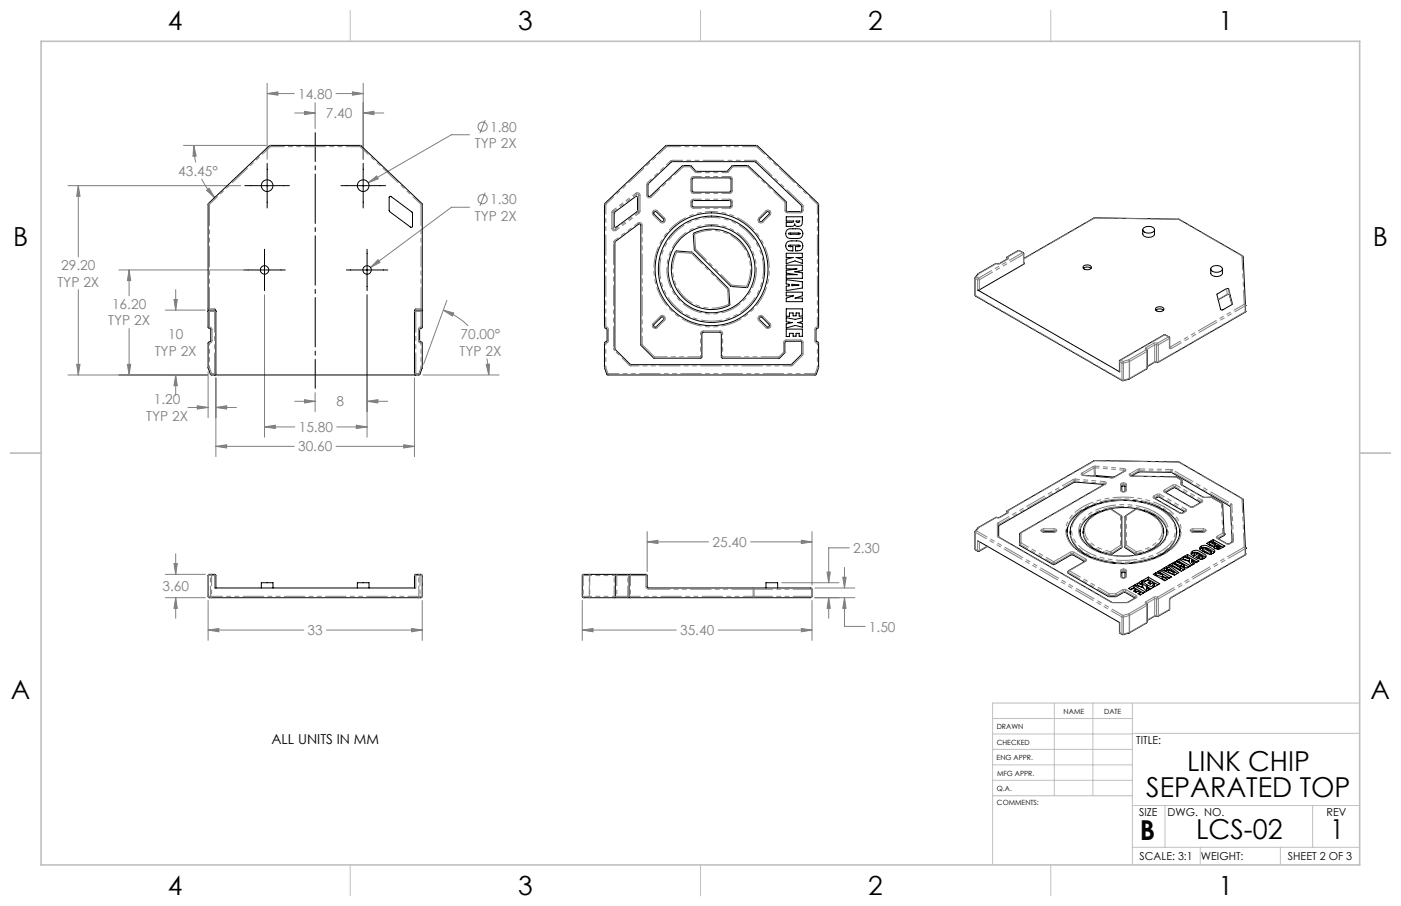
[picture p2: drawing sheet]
<svg xmlns="http://www.w3.org/2000/svg" width="432mm" height="279mm" viewBox="0 0 432 279" stroke-linecap="round" stroke-linejoin="round" font-family="sans-serif">
<defs><g id="words">
<g font-size="8.5">
<text x="365.9" y="237.7">LINK CHIP</text>
<text x="353.3" y="245.8">SEPARATED TOP</text>
<text x="351.3" y="259">B</text>
<text x="368.7" y="258.9">LCS-02</text>
<text x="410" y="258.9">1</text>
</g>
<g font-size="8.1">
<text x="51.7" y="9.3">4</text>
<text x="159.7" y="9.3">3</text>
<text x="267.6" y="9.3">2</text>
<text x="375.6" y="9.3">1</text>
<text x="4" y="76">B</text>
<text x="423.1" y="76">B</text>
<text x="3.3" y="215.7">A</text>
<text x="422.4" y="215.7">A</text>
<text x="51.7" y="276">4</text>
<text x="159.7" y="276">3</text>
<text x="267.6" y="276">2</text>
<text x="375.6" y="276">1</text>
</g>
<g font-size="4.2" fill="#808080">
<text x="91.9" y="30.4">14.80</text>
<text x="100.4" y="36.4">7.40</text>
<text x="151.1" y="40.6">1.80</text>
<text x="146.3" y="45.7">TYP 2X</text>
<text x="55" y="54.2">43.45°</text>
<text x="151.1" y="63">1.30</text>
<text x="146.3" y="68.1">TYP 2X</text>
<text x="18.9" y="83.3">29.20</text>
<text x="17.7" y="88.4">TYP 2X</text>
<text x="34.5" y="95.3">16.20</text>
<text x="33.4" y="100.4">TYP 2X</text>
<text x="51.8" y="104.6">10</text>
<text x="142" y="104.6">70.00°</text>
<text x="47.7" y="109.6">TYP 2X</text>
<text x="141.6" y="109.6">TYP 2X</text>
<text x="47.4" y="124.7">1.20</text>
<text x="103.7" y="125.3">8</text>
<text x="45" y="129.8">TYP 2X</text>
<text x="92.1" y="133.2">15.80</text>
<text x="91.9" y="139.2">30.60</text>
<text x="219.6" y="168.7">25.40</text>
<text x="262.9" y="170.5">2.30</text>
<text x="50" y="182.3">3.60</text>
<text x="94.8" y="195.9">33</text>
<text x="209.6" y="195.9">35.40</text>
<text x="267.8" y="194.8">1.50</text>
</g>
<text font-size="4.2" x="83.7" y="229.4">ALL UNITS IN MM</text>
<g font-size="3.4">
<text x="350.2" y="229.5">TITLE:</text>
<text x="351.1" y="251.6">SIZE</text>
<text x="359.9" y="251.6">DWG. NO.</text>
<text x="408.9" y="251.7">REV</text>
<text x="351.2" y="265.2">SCALE: 3:1</text>
<text x="370.1" y="265.3">WEIGHT:</text>
<text x="396.9" y="265.2">SHEET 2 OF 3</text>
</g>
<g font-size="2.2">
<text x="327.8" y="220.1">NAME</text>
<text x="340.3" y="220.2">DATE</text>
<text x="307.2" y="224.9">DRAWN</text>
<text x="307.3" y="229.8">CHECKED</text>
<text x="307.2" y="234.5">ENG APPR.</text>
<text x="307.3" y="239.2">MFG APPR.</text>
<text x="307.3" y="243.9">Q.A.</text>
<text x="307.3" y="248.1">COMMENTS:</text>
</g>
</g></defs>
<g fill="none" stroke="#808080" stroke-width=".31">
<path d="M82.3 28.9l3.4-.6v1.1zM82.3 25.7v23.4M82.3 28.9h8.4M90.8 34.9h6.3M93.8 34.3l3.3 .6-3.3 .4zM97.1 31.7v8M103.6 28.9h8.3M108.6 28.3l3.3 .6-3.3 .5zM111.9 34.9l3.4-.6v1zM111.9 25.7v23.4M111.9 34.9h6.4M149.5 37l-1.6 4.1"/>
<path d="M21 57.3h53.2M24.1 57.3l.6 3.2h-1.1zM24.1 57.3v21.9M56.6 44.8h25.4M59.7 44.8l.8 3.3-1 .1zM59.7 44.8l.6 5.3M62.1 55.1l1.4 2.5 2.6 3.4M63.7 58.7l.8-.6 1.6 2.9zM113.5 56.3l2.6-2 .5 .8zM144.7 41.6h-5.6l-25.6 14.7M149.5 59.4l-1.6 4.1M144.7 63.9h-5.6l-24.9 18.6"/>
<path d="M24.1 89.3v26.3M36.6 83.3h43.7M39.8 83.3l.5 3.2h-1zM39.8 83.3v7.9M51 95.6h12.3M53.6 92.4h1l-.4 3.2zM54.2 89.3v6.3M81.5 90.9v43.9M113.1 90.9v43.9M116.5 80.1l.6 .8-2.9 1.6zM136.6 95.6l3.2 .9-.4 1zM136.6 95.6l4.7 2.4 3 2.5"/>
<path d="M137.7 92.6l-7.1 19.7M21 115.6h43M23.6 112.4h1.1l-.6 3.2zM39.3 112.4h1l-.5 3.2zM39.8 101.3v14.3M54.2 115.6l.4 3.4h-1zM54.2 115.6v6.4M64.1 114.7v14.1M66.5 116.5v24.3M127.7 116.5v24.3M130.3 115.6h23.5M149.9 112.4l1-.1-.3 3.3z"/>
<path d="M150 110.6l.5 2.5 .1 2.5M57.9 125.7h6.2M60.8 125.1l3.3 .6-3.3 .5zM66.5 137.7l3.3-.5v.9zM66.5 125.7l3.3-.6v1.1zM66.5 137.7h24.2M66.5 125.7h6.4M81.5 131.7l3.3-.6v1.1zM81.5 131.7h9.4M90.8 123.8h6.3M93.8 123.3l3.3 .5-3.3 .5zM97.1 121.1v5.8"/>
<path d="M103.6 137.7h24.1M103.8 131.7h9.3M109.8 131.1l3.3 .6-3.3 .5zM113.1 123.8l3.4-.5v1zM113.1 123.8h6.4M124.4 137.2l3.3 .5-3.3 .4zM51 177.1h12.3M53.6 173.8h1l-.4 3.3zM54.2 170.8v6.3M199.5 167.1l3.3-.5v1zM199.5 163.9v12.3M199.5 167.1h18.9"/>
<path d="M231.3 167.1h19M240.9 179.7h17.7M247 166.6l3.3 .5-3.3 .5zM250.3 163.9v16.5M254.9 176.4h1l-.5 3.3zM259.8 178h1l-.5 3.3zM260.3 175v6.3M261.8 168.9h-6.4v10.8M51 184.3h12.3M54.2 184.3l.4 3.3h-1zM54.2 184.3v6.4M64.1 194.3l3.4-.5v1z"/>
<path d="M64.1 185.2v12.3M64.1 194.3h29.5M100.6 194.3h29.5M126.8 193.8l3.3 .5-3.3 .5zM130.1 185.2v12.3M179.5 194.3h28.9M179.5 185.2v12.3M179.5 194.3l3.3-.5v1zM221.3 194.3h29M247 193.8l3.3 .5-3.3 .5zM250.3 185.2v12.3M251.1 184.3h12.4"/>
<path d="M251.1 181.3h12.4M255.4 184.3l.5 3.3h-1zM255.4 184.3v6.4M260.3 184.3l.5 3.3h-1zM260.3 184.3v8.9h6.3"/>
<circle cx="148.7" cy="39.1" r="1.4"/>
<circle cx="148.7" cy="61.4" r="1.4"/>
</g>
<path d="M97.2 119.8v-78.9" fill="none" stroke="#000" stroke-width=".31" stroke-dasharray="15.2 1.3 1.3 1.3" stroke-dashoffset="6.3"/>
<path d="M75.5 57.3h13.7M82.3 50.4v13.7M105.1 57.3h13.7M111.9 50.4v13.7M81.5 76.9v12.7M113.1 76.9v12.7M75.1 83.3h12.8M106.8 83.3h12.7" fill="none" stroke="#000" stroke-width=".31"/>
<g fill="none" stroke="#c0c0c0" stroke-width=".31">
<path d="M108 3.2v9.5M215.9 3.2v9.5M323.8 3.2v9.5M3.1 139.7h9.6M419.1 139.7h9.5M324.9 216.8v28.6M336.8 216.8v28.6M349 216.8v49.9M419.1 216.8h-113.2v49.9M305.9 231.1h43.1M305.9 226.3h43.1M305.9 221.6h43.1"/>
<path d="M305.9 235.9h43.1M349 226.2h70.1M305.9 240.6h43.1M306 245.4h43M349 248.4h70.1M359.1 248.4v12.9M404.6 248.4v12.9M108 266.7v9.6M215.9 266.7v9.6M323.8 266.7v9.6M349 261.3h70.1M369.9 261.3v5.4"/>
<path d="M394.6 261.3v5.4"/>
</g>
<path d="M12.7 12.7h406.4v254h-406.4z" fill="none" stroke="#c0c0c0" stroke-width=".5"/>
<path d="M54.2 184.3l.4 3.3h-1zM53.6 173.8h1l-.4 3.3zM126.8 193.8l3.3 .5-3.3 .5zM64.1 194.3l3.4-.5v1zM124.4 137.2l3.3 .5-3.3 .4zM66.5 137.7l3.3-.5v.9zM66.5 125.7l3.3-.6v1.1zM60.8 125.1l3.3 .6-3.3 .5zM149.9 112.4l1-.1-.3 3.3zM136.6 95.6l3.2 .9-.4 1zM53.6 92.4h1l-.4 3.2zM54.2 115.6l.4 3.4h-1zM113.5 56.3l3.1-1.2-.5-.8zM116.5 80.1l-2.3 2.4 2.9-1.6zM111.9 34.9l3.4-.6v1zM93.8 34.3l3.3 .6-3.3 .4zM108.6 28.3l3.3 .6-3.3 .5zM82.3 28.9l3.4-.6v1.1zM93.8 123.3l3.3 .5-3.3 .5zM113.1 123.8l3.4-.5v1zM109.8 131.1l3.3 .6-3.3 .5zM81.5 131.7l3.3-.6v1.1zM59.7 44.8l.8 3.3-1 .1zM63.7 58.7l.8-.6 1.6 2.9zM39.8 83.3l.5 3.2h-1zM39.3 112.4h1l-.5 3.2zM24.1 57.3l.6 3.2h-1.1zM23.6 112.4h1.1l-.6 3.2zM247 193.8l3.3 .5-3.3 .5zM179.5 194.3l3.3-.5v1zM259.8 178h1l-.5 3.3zM260.3 184.3l.5 3.3h-1zM255.4 184.3l.5 3.3h-1zM254.9 176.4h1l-.5 3.3zM247 166.6l3.3 .5-3.3 .5zM199.5 167.1l3.3-.5v1z" fill="#808080"/>
<g fill="none" stroke="#000" stroke-width=".31">
<path d="M199.8 56.7l7.3-6.9h25.6l14.4 13.6v1.4l-.4 .5h-4l-.3-.2-.2-3-11.7-11.1h-4.7l-1.8 1.8h-9.4l-1.7-1.7-2.4-.1-10.3 9.6-.5-.2zM213.4 55l.2-.1h11.5l.2 .3v3.8l-.4 .3-11.4-.1-.2-.4zM120.1 60.6h.4l6.5 4.8v4.6h-.5l-6.4-4.8zM186.4 62.8l18.9-17.9h28.1l18.9 18v38l-.8 .7v3.5l.8 .7v7.7l-.8 2-64.4 .1-.8-2.1v-7.7l.8-.7v-3.5l-.8-.7zM189.4 65.4l6.5-4.8 .6 .2v4.4l-6.8 4.9-.4-.3zM189.6 74.5l7.2-5.4 .6 .1 .1 37.2 4 4h14.6l.2-.3v-7.4l.3-.3h5.4l.2 .2 .1 7.6 .3 .3h17.6l1.7-1.7v-3.2l.4-.4 4.6 .1 .2 .4v3.6l-3.3 3.2-49.6-.1-4.7-4.8zM201.5 65.4l.7-.1 2.3 2.3a.51 .51 0 0 1 0 .6 .51 .51 0 0 1-.7 .1l-2.3-2.3zM208.2 77.6l.3-.2 4.8 .4 11.2 11.2 .4 4.9a12.3 12.3 0 0 1-14.3-2 12.3 12.3 0 0 1-2.4-14.3zM213.4 62l.2-.2h11.4l.3 .3v1.4l-.3 .4h-11.4l-.3-.4zM213.7 72a12.3 12.3 0 0 1 14.4 2.3 12.3 12.3 0 0 1 2.1 14.4l-5-.4-11.1-11.1zM234.1 67.6l2.3-2.3a.51 .51 0 0 1 .6 .1 .51 .51 0 0 1 .1 .6l-2.3 2.3a.52 .52 0 0 1-.7-.1 .52 .52 0 0 1 0-.6zM242.3 66.9h5v1.4a1.25 1.25 0 0 1-.8 1.5 1.25 1.25 0 0 1-1.6-.7 .93 .93 0 0 1-1.3 .7h-1.3v-1.2l2.1-.1 .2-.3h-2.3z"/>
<path d="M242.3 78.1h5v1.3h-1.9l1.9 .6v1.2l-2.3-.7-2.7 .8v-1.4l2.1-.5h-2.1zM242.5 71a6.6 6.6 0 0 1 3.9-.4 1.59 1.59 0 0 1 .9 2.1 1.59 1.59 0 0 1-2 .9h-.9a1.62 1.62 0 0 1-2-.6 1.62 1.62 0 0 1 .1-2zM242.5 74.7l.7-.3 .9-.1a3.2 3.2 0 0 1 3.2 .7 1.58 1.58 0 0 1-.1 1.7 1.58 1.58 0 0 1-1.6 .7h-.4v-1.3h1.2l.1-.4h-3.4l.2 .4h1.1v1.3a1.66 1.66 0 0 1-2-.6 1.66 1.66 0 0 1 .1-2.1zM243 72l3.5-.1 .1 .2-3.3 .1zM245.4 68.2h1.1a.58 .58 0 0 1-.6 .4 .58 .58 0 0 1-.5-.4zM310.4 79.9l-2.4 1.4-1.1-.1-5.5 3.2-.9 1.3v5.3l.2 .3 45.3 26.1 2.1-.5 5.3-3.1 .2-5.6-.3-.3M310.4 79.9h.1M315.5 79.7l21.8-12.5 26 .4 19.8 11.5 .8 15.1M352.2 70.8v1.3a2.06 2.06 0 0 0 3.6 0v-1.3M352.4 70.4a2.24 2.24 0 0 1 3.4 .4 2.11 2.11 0 0 1-3.3 .6l-.3-.4zM64.1 96.1l.4-.5h1.6l.4 .5M64.1 96.1v4.8l.8 .7v3.5l-.8 .7v7.7l1 2.1h64.1l.9-2.1v-7.7l-.8-.7v-3.5l.8-.7v-4.8"/>
<path d="M64.1 96.1l.1-33.3 19.1-18 27.8 .1 19 17.9v33.3M66.1 95.2l.4 .9M66.5 96.1v19.2l-.4 .3M127.7 96.1l.4-.5h1.7l.3 .5M127.7 96.1v19.2l.4 .3M128.1 95.2l-.4 .9M234.2 97.8h.6l2.3 2.3a.51 .51 0 0 1-.1 .6 .51 .51 0 0 1-.6 .1l-2.3-2.3-.1-.3zM242.3 98l2.8 .5 2.2-.5v1.2l-1.4 .3 1.4 .3v1.1l-2.2-.5-2.8 .7v-1.2l1.9-.4-1.9-.3zM242.3 81.8h5v1.6l-2.3 .4 2.3 .3v1.7h-5v-1.1h3.4l-3.4-.5v-.8l3.3-.5h-3.3zM242.3 90.1h5v1.1l-2.3 .7h2.3v1.1h-5v-1.1l2.3-.7h-2.3zM242.3 86.3l5 .6v1.9l-5 .8v-1.3l.9-.1v-.5l-.9-.1zM242.3 95.2h5v2.3h-1v-1h-.9v.9h-1v-.9h-1.1v1h-1z"/>
<path d="M244.1 87.7l2.1 .2-2.1 .2zM310.2 80l.2-.8 3.6-2 1.5 .9 .1 3M315.7 81.1l-.1 .3-13.8 8h-.5l43.8 25.3-.1-3.4 .2-.2 13.6-7.9 1.7 .8v3.1M333.9 82.8a1.81 1.81 0 0 1 2.3 0M334 82a1.56 1.56 0 0 1 2.4 .5 1.45 1.45 0 0 1-2.6-.2zM356.2 95.1a1.62 1.62 0 0 1 2.5 .3 1.46 1.46 0 0 1-1.3 .7 1.46 1.46 0 0 1-1.3-.9zM356.2 95.7a1.86 1.86 0 0 1 2.4 0M373.2 82.9v1.3a2.09 2.09 0 0 0 3.6 0v-1.3M373.5 82.4a2.23 2.23 0 0 1 3.3 .5 2.09 2.09 0 0 1-3.6 0zM375.1 90.7l2.9-1.7h.6l1.2 4.8-2.9 1.7-.6 .1zM378.9 90.9h-.7l-2.7 1.6M378.9 90.9l.8 3"/>
<path d="M378.9 90.9h.1M383.9 96l-.2 .3-26.9 15.5h-1l-2.2 1.3M383.9 94.2h.1M383.9 96h.1M383.9 94.2v1.8M201.5 100.1l2.3-2.3a.51 .51 0 0 1 .7 .1 .51 .51 0 0 1 0 .6l-2.3 2.3a.51 .51 0 0 1-.6-.1 .51 .51 0 0 1-.1-.6zM242.3 101.5h5v2.2h-1v-.9h-.9v.9h-1v-.9h-1.1v1h-1zM310.2 158.3l.2-.7 26.8-15.5 26.1 .4 19.8 11.4 .8 15.2M310.4 158.2l-2.4 1.4h-1.1l-5.4 3.1-1 1.2v5.5l1.2 .6 2.7-1.5M310.4 158.2h.1M337 146.9l.6-.3 5.7 .5M340.3 149.4l-9.2-.7-23.3 13.5"/>
<path d="M340.6 149.3l-26.3 15.3v3.6l10.2 5.9h.5l5.3-3 4 2.1M345.8 149.7l-.1 1.8h1.1M345.8 150l.2-.2 .7 .2M346.6 145.2l-3.6 2.1-9.4-.8M346.7 149.7v1.8M348.4 146.7l14 .3 1.8 1.1v1.4M348.7 146.8l2.3-1.3 10.1 .2 18.1 10.4 .6 11-1.4 .6-3.2-1.7M350 157.1l-3.3 2.2v9.5l3.2 2.2a11.6 11.6 0 0 0 8.1-4.4l.6-1.5v-1.2M350 157h.1a12 12 0 0 1 7.9 4.5 4.6 4.6 0 0 1 .6 3.3M350 157v.1M355.7 153.6l8 4.6h.7l.9-.5M356 153.7l1.2-.5 7.9 4.6"/>
<path d="M359 151.7h.1M359 151.7l8 4.6 .6 .1 2.7-1.6M359.2 151.9l2.9-1.5 7.9 4.6M364.2 149.5h.1M364.2 149.5l6.6 3.8h2.6l3.4 2 .5 9.4M189.3 177.1l.4 .3v6.7l-.4 .2M189.3 177.1h5M189.3 177.1h-9.5l-.3 .4v6.4l.1 .4h9.7M194.3 177.1l5.1 .1 .1 3.8 .3 .3h50.1l.4 .3v2.4l-.4 .3h-55.6M194.3 177.1l-.4 .3v6.7l.4 .2M301.3 166.7l43.8 25.3M307.8 165.6l34.9 20.1 4.7 .1 2.6-1.5"/>
<path d="M307.8 161.9v3.7M321.2 163.9l.4 .1h3.3l.4-.1M321.4 164h3.7M328.9 164.1a9.2 9.2 0 0 1 6-7.5 27.2 27.2 0 0 1 24.4 1 8.3 8.3 0 0 1 4.3 6.5M329 162.8v2.3M329.8 163.9a7.9 7.9 0 0 0 4.8 7.1 25.4 25.4 0 0 0 24.3-.7 7.5 7.5 0 0 0 3.8-6.4M330 162.8v2.3M330 162.8a9.8 9.8 0 0 1 6.4-6.6 24.9 24.9 0 0 1 22.8 1.8 8.1 8.1 0 0 1 3.3 4.8M332.8 164.1a7.7 7.7 0 0 1 5.6-6.1 20.6 20.6 0 0 1 18.6 1.6 6.5 6.5 0 0 1 2.7 4.5M333 163l-.1 1.7M333.9 163.1a8.3 8.3 0 0 1 6.4-5.6l2.1-.5 3.4 2.3v9.5l-3.2 2.2a11.6 11.6 0 0 1-8.1-4.4l-.6-1.5-.1-1.2M333.9 163.1v1.6"/>
<path d="M334.5 173.1l-5.1 2.9-.2 .8 12.4 7.2h2.4l2.3-1.3h.4l3.1 1.7M334.5 173v.1M345.8 176.3l-.1 1.8h1.1M345.8 176.6l.2-.2h.5l.2 .2M346.7 176.3v1.8M350.6 179.9l1.6 .6M350.6 179.9l-.9 .5 2.5 .8 1.2 1.1 .8-.4-.8-.7M350.6 179.9v.6M352 179.1l-1 .5 1.2 .9M352 179.1l1.6 1.3M352 179.7l-.5 .3M352 179.7l1.6 1.4"/>
<path d="M352 179.1v.6M353.9 178l-1.6 .9 .7 .4 .7-.4 .8 .5M353.9 178l3.5 2-1.6 .9-.7-.4 .7-.4M353.9 178.6l-1.1 .6M353.9 178.6l3 1.7M353.9 178v.6M354.5 179.4l-.7 .3 .7 .4 .6-.4 .7 .4M354.5 179.4l-.1 .7M356.2 176.6l2.2 .7M356.2 176.6l-.7 .5 3.5 2 .8-.4-1.6-1M356.2 177.3l-.2 .1M356.2 177.3l2 .6"/>
<path d="M356.2 176.6v.7M357.5 175.9l3.6 2-.8 .5-2.1-.7M357.5 175.9l-.8 .4 1.7 1M357.5 176.5l-.2 .2M357.5 176.5l3 1.8M357.5 175.9v.6M358.2 177.7v.7l1 .6M358.4 177.3v.5M358.8 175.1l.7 .3M358.8 175.8l-.3 .1M358.8 175.8l.7 .3M358.8 175.1v.7"/>
<path d="M359.5 175.4v.7M359.6 163a5.6 5.6 0 0 1-3.3 5.9 20.6 20.6 0 0 1-20.9-.6 6.3 6.3 0 0 1-2.5-3.7M359.9 175.2l-.4 .2M359.9 175.2v.7l-.4 .2M360.2 175.8v.7l1.6 .7v-.6M360.2 175.8l1.6 .8M360.2 175.8l.3-.2 1.3 1M360.3 174.3l3 2.3-1.3 .8-4.1-1.7 .9-.6M360.3 174.3l-1 .5 .6 .4M360.3 174.9l-.5 .3M360.3 174.9l2.5 2M360.3 174.3v.6"/>
<path d="M361.3 173.7l-.8 .4 3.6 2.1 1.2-.7-1.4-1.1M361.3 173.7l2.4 1.3M361.3 174.3l-.2 .2M361.3 174.3l2.4 1.4v-.7M361.3 173.7v.6M362.3 173.1l-.6 .4 2 1.5M362.3 173.1l2.6 1.2M362.3 173.8h-.1M362.3 173.8l1.6 .7M362.3 173.1v.7M362.5 162.9v2.2M363.4 172.5l3.6 2-1.2 .7-.9-.4"/>
<path d="M363.4 172.5l-.8 .4 2.3 1.4M363.4 173.1l-.2 .2M363.4 173.1l3 1.7M363.4 172.5v.6M363.5 165a10.3 10.3 0 0 1-7 6.9 27.4 27.4 0 0 1-23.8-1.8 8.5 8.5 0 0 1-3.7-5M363.6 162.9l-.1 2.1M363.9 174.4l1 .4M363.9 174.4v.6l.9 .8M364.7 171.7l-1 .6 2.6 .8 1 1.2 .9-.5-.9-1M364.7 171.7l1.9 .7M364.7 172.4l-.2 .1M364.7 171.7v.7"/>
<path d="M364.9 174.3v.5M366 171l-.9 .5 1.5 .9M366 171l3.5 2-.9 .5-1.3-.7M366 171.6l-.3 .2M366 171.6l3 1.8M366 171v.6M366.6 172.4v.6l-1.9-.6M367.2 163.9l.4 .1h3.3l.4-.1M367.3 172.8v.6l.5 .6M367.4 164h3.7M367.5 170l1.1-.3 1.4 .4a2.77 2.77 0 0 1 1.8 1.4 1.96 1.96 0 0 1-3.2 .3l.9-.5M367.5 170l-.2 .2a.73 .73 0 0 0-.2 .8 .73 .73 0 0 0 .7 .4l1.1-.4-.8-.6 .2-.1 2.4 1.4-.3 .1-.9-.5"/>
<path d="M367.5 170.7l.6-.3v.7l.2 .2M367.5 170.7l-.3 .3M367.5 170v.7M368.5 170.4l1.1 .2 2 1.2M369.5 172l-.4 .2M369.5 172l.8 .4M369.5 171.3v.7M370 168.6a2.69 2.69 0 0 1 3.4 .5l.3 .2a.74 .74 0 0 1 .7 .7 .74 .74 0 0 1-.8 .7 4.4 4.4 0 0 1-3.9-1.6zM370.2 169.1l-.3 .3M370.2 169.1l.5-.2v.6l2.3 1.4M370.2 168.5v.6M370.7 168.8l.7 .2 2 1.2-.4 .1z"/>
<path d="M370.7 171.7v.7M371.1 168.8l.9 .1 2.3 1.4M372.7 167.1l1.6 .9 .4-.1M372.7 167.1l-.8 .5 1.5 .8h.9M372.7 167.7l-.2 .2M372.7 167.7l1.2 .7M372.7 167.1v.6M373.3 170.3v.5M373.4 170.2v.7M373.9 166.4l3.6 2-.7 .4a1.74 1.74 0 0 1-2.7-.2l.2-.2M373.9 166.4l-.8 .5 1.6 1M373.9 167l-.3 .3"/>
<path d="M373.9 167l3 1.8M373.9 166.4v.6M374.3 168.4v.5M374.7 167.9v.6l-.4 .1M375 168.3v.7l.2 .2M375.2 168.5l-.2-.1 .2-.2 .8 .4M375.2 169.2l.2 .1M375.2 168.5l.2 .1M375.2 168.5v.7M375.4 169.3l.2 .1M375.4 168.6h.6M375.4 168.6v.7"/>
<path d="M376 168.6v.7M377.3 164.7h.1M377.3 164.7l-.1 .5-1.7 1M383.9 170.9l-.2 .3-22.8 13.2-.4 .6v2.9l-.2 .2-3.4 2h-1.1l-2.2 1.2M383.9 169.1h.1M383.9 170.9h.1M383.9 169.1v1.8M66.1 181.3h62M66.5 181.3l-.1-4.1h-2.2l-.1 6.8 .4 .3h65.3l.3-.3-.1-6.8h-2.2l-.1 4.1M80.5 181.3v-1.6h3.6v1.6M110.1 181.3v-1.6h3.6v1.6M189.3 184.3h5"/>
<path d="M236.1 181.3v-1.6h3.6v1.6M349.5 180.5l-1.7 1 .7 .4 .7-.4 .9 .4M349.5 180.5l3.5 2.1-1.6 .9-.7-.4 .7-.4M349.5 181.2l-1.1 .6M349.5 181.2l2.9 1.7M349.5 180.5v.7M350.1 184.3h-.1M350.1 181.9l-.7 .4 .7 .4 .6-.4 .7 .4M350.1 181.9l-.1 .7M350.6 180.5l-.2 .1M351.4 182.7l-.1 .7M352.2 180.5v.6l-1.6-.6"/>
<path d="M353.3 186.2h.1M353.4 186.2l.2 .3v5.3l-.2 .3-5.3 3.1-2.1 .6-1-.7v-3.2M353.4 181.2v.6l.4 .3M353.6 180.4l1.9 .7-.9 .5-1.2-.4M353.6 180.4v.7M353.6 181.1l1.2 .4M355.8 180.1l-.1 .7"/>
<circle cx="82.3" cy="57.3" r="1.8"/>
<circle cx="111.9" cy="57.3" r="1.8"/>
<circle cx="81.5" cy="83.3" r="1.31"/>
<circle cx="113.1" cy="83.3" r="1.31"/>
<circle cx="219.3" cy="83" r="17.4"/>
<circle cx="219.3" cy="83" r="16.4"/>
<circle cx="219.3" cy="83" r="13.4"/>
</g>
<g fill="none" stroke="#808080" stroke-width=".31" stroke-dasharray="6.3 1.3 1.3 1.3 1.3 1.3" stroke-dashoffset="3.2">
<path d="M207.2 49.4h25.4M193.9 112.6l-4.5-4.6M64.2 177.5v6.4M65.2 177.5v6.4M129.5 177.5v6.4M179.8 177.5v6.4M181.8 177.5v6.4M190.1 177.5v6.4M194.3 177.5v6.4M64.9 183.9v-6.4M129.1 183.9v-6.4M130.1 183.9v-6.4"/>
<path d="M181.6 183.9v-6.4M189.3 183.9v-6.4M193.5 183.9v-6.4"/>
</g>
<g fill="none" stroke="#808080" stroke-width=".31" stroke-dasharray="6.3 1.3 1.3 1.3 1.3 1.3">
<path d="M83 44.9l.3 .3M83.3 44.8v.4M111 44.8v.4M111.3 44.9l-.3 .3M196 59.6l.8-.1 .5 .7M196 59.6l.2 .3M196.2 59.9l.5-.1 .2 .4M199.6 56.3l-.3 .6M199.7 56.9h-.4M199.8 56.6l-.2-.3M205.5 45.2v-.4M205.5 45.2l-.3-.3"/>
<path d="M206.9 49.9l-.3-.2M207.2 49.4l-.6 .3M207.2 49.8v-.4M210.6 51.4l-.3-.3M210.6 51.4v-.4M212.7 51.4h-2.1M212.7 51.4l.3-.2M212.7 51.4v-.4M212.9 58.8v-3.6M212.9 58.8a.8 .8 0 0 0 .8 .8M213.3 58.8h-.4M213.3 55.2h-.4"/>
<path d="M213.7 54.4a.8 .8 0 0 0-.8 .8M213.7 59.2v.4M213.7 54.8v-.4M214.1 53l-1.4-1.6M214.1 53l.6 .2M214.1 53l.3-.3M214.7 53.2v-.4M223.9 53.2l.6-.2M223.9 53.2v-.4M224.5 53l-.3-.3M224.9 59.6a.8 .8 0 0 0 .8-.8M224.9 59.6v-.4"/>
<path d="M224.9 54.4v.4M225.7 55.2v3.6M225.7 55.2a.8 .8 0 0 0-.8-.8M225.7 58.8h-.4M225.7 55.2h-.4M225.9 51.4l-1.4 1.6M225.9 51.4v-.4M225.9 51.4l-.3-.2M230.4 51.4h-4.5M230.4 51.4l.3-.3M230.4 51.4v-.4M232.6 49.8v-.4"/>
<path d="M232.9 49.9l.3-.2M233.2 45.2l.2-.3M233.2 45.2v-.4M233.2 49.7l-.6-.3M64.2 63h.4M64.3 62.7l.3 .3M129.8 63h.4M130 62.7l-.2 .3M186.7 63h-.4M186.7 63l-.3-.3M188.6 70.4v-4.9M188.9 64.9l-.3 .6"/>
<path d="M189 70.4h-.4M189 65.5v4.9M189 65.5h-.4M189 65.5l.1-.3M189 70.4l.3-.7M189.1 65.2l-.2-.3M189.1 65.2l.4 .2M189.3 65.7l-.3-.2M189.4 74.1l-.3 .7M189.5 74.8h-.4M189.6 70.7l.2 .3M189.6 70.7l-.4 .1-.2-.4"/>
<path d="M189.7 74.5l-.3-.4M189.8 71l-.8 .1-.4-.7M190 70l-.4 .7M195.9 60.6l.3-.7M196.5 64.9l.4 .2M196.6 68.8a.8 .8 0 0 1 .9-.1 .8 .8 0 0 1 .4 .7M196.7 65.4l-.3-.2M196.9 65.1l-.2 .3M196.9 65.1v-4.9M196.9 60.2l-.4 .7M196.9 69.1l-.3-.3M197 65.7l.3-.6"/>
<path d="M197 65.7l-.3-.3M197.3 60.2v4.9M197.3 65.1h-.4M197.3 60.2h-.4M197.5 69.4h.4M199.3 60.2v-3.3M199.7 60.2h-.4M200.4 60.5l.3 .3M200.7 60.8a.8 .8 0 0 1-.9 .2 .8 .8 0 0 1-.5-.8M201.3 65.1l.1-.1M201.3 65.1a.8 .8 0 0 0 0 1.2M201.6 66l-.3 .3"/>
<path d="M201.6 65.4l-.3-.3M201.7 65.3l-.3-.3M202.3 65.3l.3-.3M202.6 65l2.2 2.3M202.6 65a.8 .8 0 0 0-1.2 0M203.6 68.5l-2.3-2.2M203.6 68.5a.8 .8 0 0 0 1.1 0M203.6 68.5l.2-.2M204.7 68.5l-.3-.2M204.8 68.4l-.1 .1M204.8 68.4a.8 .8 0 0 0 0-1.1M204.8 68.4l-.3-.3"/>
<path d="M204.8 67.3l-.3 .2M208.5 77.8l-.3-.2M208.5 77.8l.1-.4M212.9 63.4v-1.2M212.9 63.4a.8 .8 0 0 0 .8 .8M213.1 78.1l-4.6-.3M213.1 78.1l.3-.3M213.1 78.1l.1-.4M213.3 63.4h-.4M213.3 62.2h-.4M213.7 61.4a.8 .8 0 0 0-.8 .8M213.7 63.8v.4"/>
<path d="M213.7 61.8v-.4M214 76.9l.4-.1M214.1 72.2l-.2-.3M214.1 72.2l.3 4.6M214.1 72.2l-.4 .1M214.1 77.1l.3-.3M224.9 64.2a.8 .8 0 0 0 .8-.8M224.9 64.2v-.4M224.9 61.4v.4M225.7 62.2v1.2M225.7 62.2a.8 .8 0 0 0-.8-.8M225.7 63.4h-.4"/>
<path d="M225.7 62.2h-.4M233.8 67.3l2.3-2.3M233.8 67.3a.8 .8 0 0 0 0 1.1M234 68.5l-.2-.1M234 68.5a.8 .8 0 0 0 1.1 0M234.1 67.5l-.3-.2M234.1 68.1l-.3 .3M234.2 68.3l-.2 .2M234.8 68.3l.3 .2M236.1 65l.3 .3M237.2 65l.2 .1M237.2 65a.8 .8 0 0 0-1.1 0"/>
<path d="M237.2 65l-.3 .3M237.4 66.3l-2.3 2.2M237.4 66.3a.8 .8 0 0 0 0-1.2M237.4 66.3l-.3-.3M237.4 65.1l-.3 .3M241.9 64.8v-2.5M241.9 64.8a.8 .8 0 0 0 .8 .8M241.9 62.3h.4M241.9 62.3l.3-.2M242.3 64.8h-.4M242.7 65.2v.4M246.7 65.6h-4"/>
<path d="M246.7 65.6a.8 .8 0 0 0 .8-.8M246.7 65.2v.4M247 63.3l.3-.3M247.1 64.8h.4M247.1 63.6h.4M247.5 63.6v1.2M247.5 63.6l-.2-.6M251.9 63h.4M251.9 63l.3-.3M310.3 79.7l.3-.5M310.3 79.9v-.2M310.3 79.7l-.1-.1"/>
<path d="M310.4 79.9h.2M310.5 79.9l-.2-.2M310.6 79.9l-2.4 1.4M310.6 79.9a.34 .34 0 0 0 .3-.3 .34 .34 0 0 0-.3-.4M310.6 79.2h-.2M314 77.3l-3.4 1.9M314 77.3h-.2M314 77.3h.2M315.2 77.9l-1.2-.6M315.2 77.9h.2M315.4 78.4l-.2-.5M315.6 78.3l-.2 .1"/>
<path d="M337.2 67.2h.2M337.4 67.2h.1M363.2 67.6h.1M363.4 67.6h-.2M383 78.9h-.2M383.2 79.2l-.4-.3M64.2 95.2h.4M64.6 96v-.4M64.6 96h-.4M64.6 96v4.8M64.6 95.6v-.4M64.6 95.2h1.6"/>
<path d="M66.2 96v-.4M66.2 96h-1.6M66.2 95.6v-.4M66.6 96h-.4M128.2 95.6v.4M128.2 96h-.4M128.2 95.2v.4M128.2 95.2h1.6M129.8 95.6v.4M129.8 96h-1.6M129.8 95.2v.4M129.8 95.2h.4"/>
<path d="M130.2 96h-.4M201.3 99.8l2.3-2.3M201.3 99.8a.8 .8 0 0 0 0 1.1M203.6 97.5l.2 .3M204.7 97.5l.1 .2M204.7 97.5a.8 .8 0 0 0-1.1 0M204.7 97.5l-.3 .3M204.8 98.8l-2.2 2.3M204.8 98.8a.8 .8 0 0 0 0-1.1M204.8 98.8l-.3-.3M204.8 97.7l-.3 .3M224.5 88.9l-.3 .3"/>
<path d="M224.6 93.8l-.4-4.6M224.6 89.2h-.4M224.7 94.2l-.1-.4M225 93.8h-.4M225.2 88.2l.3-.3M225.5 88.3v-.4M225.5 87.9l4.6 .4M230.1 88.3l.4 .1M230.1 88.3v.4M233.8 97.7l.2-.2M233.8 97.7a.8 .8 0 0 0 0 1.1M234.1 98.5l-.3 .3"/>
<path d="M234.1 98l-.3-.3M234.2 97.8l-.2-.3M234.8 97.8l.3-.3M235.1 97.5l2.3 2.3M235.1 97.5a.8 .8 0 0 0-1.1 0M237.4 99.8l-.3 .3M300.6 85.9v5.2M300.6 91.1l.1 .2M300.6 85.9l.3-.5M300.6 85.9l-.1-.2M300.6 91.1l-.1-.1M300.9 85.4l.7 .4"/>
<path d="M300.9 85.4l-.3 .1M301.3 86.3l-.7-.4M301.3 89.4v-3.1M301.3 86.3l.3-.5M301.3 86.3h.6M301.8 84.4l-.9 1M301.8 84.4h-.3M301.8 84.4l-.2-.1M301.9 86.3l-.3-.5M301.9 86.3v3.1M307.1 81.3l-5.3 3.1M307.1 81.3h1.1"/>
<path d="M307.1 81.3h-.2M307.3 81.3h-.2M308 81.3h.2M315.4 81.2v-2.8M315.5 81.5l-.1-.3M315.6 81.1l.1-.1M315.6 80.9l.1 .1M315.6 81l-.2 .2M375.2 90.6l-.1 .4M375.5 92.4l2.8-1.7M378.2 90.9l.1-.2M378.3 90.7l-.3-1.7"/>
<path d="M378.7 89.1l.2 1.8M378.9 90.9l.8 3M378.9 90.9l-.6-.2M379.9 93.7h.1M383.5 93.8l.3 .5M383.7 96.3l.1-.2M383.8 96.1v-1.8M383.9 94.2l-.4-.4M383.9 94.2l-.1 .1M383.9 96l-.1 .1M64.6 113.4l.6 1.8M64.6 105.8a.8 .8 0 0 0 .8-.8"/>
<path d="M64.6 100.8h-.4M64.6 101.2v-.4M64.6 105.4v.4M64.6 105.8h-.4M64.6 113.4h-.4M64.6 113.4l-.4 .1M65 101.6h.4M65 105h.4M65.2 115.2h1M65.2 115.2l-.3 .2M65.2 115.6v-.4M65.4 101.6v3.4"/>
<path d="M65.4 101.6a.8 .8 0 0 0-.8-.8M66.2 115.6v-.4M66.6 115.2h-.4M127.8 115.2h.4M128.2 115.2h.9M128.2 115.6v-.4M129 105v-3.4M129 105a.8 .8 0 0 0 .8 .8M129 101.6h.4M129 105h.4M129.1 115.2l.7-1.8M129.1 115.2l.4 .2"/>
<path d="M129.1 115.6v-.4M129.8 100.8v-4.8M129.8 100.8a.8 .8 0 0 0-.8 .8M129.8 101.2v-.4M129.8 105.8v-.4M129.8 105.8h.4M129.8 113.4h.4M129.8 113.4l.3 .1M130.2 100.8h-.4M186.3 113.4h.4M186.3 105.8h.4M186.3 113.5l.4-.1"/>
<path d="M186.7 113.4l.7 1.8M186.7 105.8a.8 .8 0 0 0 .8-.8M186.7 105.4v.4M186.7 100.8v.4M186.7 100.8h-.4M187 115.4l.4-.2M187.1 105h.4M187.1 101.6h.4M187.4 115.6v-.4M187.5 101.6v3.4M187.5 101.6a.8 .8 0 0 0-.8-.8M189.1 107.5l.3 .5"/>
<path d="M189.5 107.5h-.4M189.6 107.7l-.2 .3M193.9 112.6l.6 .2M194.2 112.3l-.3 .3M194.5 112.4v.4M197.9 106.3l3.8 3.7M197.9 106.3l-.3 .3M197.9 106.3h-.4M201.4 101.1l-.1-.2M201.4 101.1a.8 .8 0 0 0 1.2 0M201.6 100.1l-.3-.3M201.6 100.6l-.3 .3"/>
<path d="M201.7 110v.4M201.7 110l-.3 .3M201.7 100.8l-.3 .3M202.3 100.8l.3 .3M215.9 110h.4M215.9 110v.4M215.9 102.8h.4M216.7 102h5.2M216.7 102a.8 .8 0 0 0-.8 .8M216.7 102v.4M221.9 102v.4M222.7 102.8a.8 .8 0 0 0-.8-.8"/>
<path d="M222.7 110v.4M222.7 110h-.4M222.7 102.8h-.4M236.1 101.1l-2.3-2.3M236.1 101.1a.8 .8 0 0 0 1.1 0M236.1 101.1l.3-.3M237.2 101.1l-.3-.3M237.4 100.9l-.2 .2M237.4 100.9a.8 .8 0 0 0 0-1.1M237.4 100.9l-.3-.3M240.1 110l1.4-1.4M240.1 110l.3 .3"/>
<path d="M240.1 110v.4M241.5 108.6v-3M241.5 108.6l.3 .3M241.5 108.6h.4M241.9 105.6h-.4M242.3 104.8h4.4M242.3 104.8a.8 .8 0 0 0-.8 .8M242.3 105.2v-.4M243.8 112.8l.5-.2M243.8 112.4v.4M244 112.3l.3 .3M246.7 105.2v-.4"/>
<path d="M247 109.3l.3 .3M247.1 109.1h.4M247.1 105.6h.4M247.3 109.6l-3 3M247.3 109.6l.2-.5M247.5 105.6v3.5M247.5 105.6a.8 .8 0 0 0-.8-.8M251.1 105v-3.4M251.1 105a.8 .8 0 0 0 .8 .8M251.1 105h.4M251.1 101.6h.4M251.2 115.2l.7-1.8"/>
<path d="M251.2 115.6v-.4M251.6 115.4l-.4-.2M251.9 100.8a.8 .8 0 0 0-.8 .8M251.9 105.8v-.4M251.9 100.8h.4M251.9 100.8v.4M252.3 113.5l-.4-.1M252.3 113.4h-.4M252.3 105.8h-.4M345 111.4l.1 .2M345.1 111.6l.3-.5M345.1 111.6v3.1"/>
<path d="M345.2 111.1h.2M345.4 111.1l.7 .4M345.8 112h.4M345.8 112l.3-.5M345.8 112l-.7-.4M345.8 117.2v-5.2M345.8 117.2l.1 .2M346.1 111.5l1.8-.5M346.1 111.5l.1 .5M346.2 117.2l1.8-.5M346.2 112v5.2M346.2 117.2h-.4"/>
<path d="M346.2 117.2v.2M347.9 111l.1 .5M347.9 111l5.3-3.1M347.9 111l.3 .5M348 111.5l-1.8 .5M348 116.7v-5.2M348 111.5h.2M348 116.7v.2M348.2 111.5v5.2M348.2 116.7h-.2M348.2 116.7l5.3-3.1M348.2 116.7l-.1 .2"/>
<path d="M353.2 107.2l2.4-1.3M353.2 107.2a.34 .34 0 0 0-.2 .4 .34 .34 0 0 0 .2 .3M353.2 107.9l.3 .5M353.2 107.9h.2M353.2 107.2l.3 .5M353.5 108.4l-5.3 3.1M353.5 113.6v-5.2M353.5 113.6l-.1 .2M353.5 113.6l.1-.1M353.5 107.7l-.1 .2M353.5 107.7v.2M353.6 108.2l-.1 .2"/>
<path d="M353.6 112.9l2.3-1.3M355.6 105.9l.3 .4M355.9 106.3l-2.4 1.4M355.9 111.6v-5.3M355.9 111.6l-.1 .2M356.5 106.3l.2-.4M356.5 106.3h-.6M356.5 111.6v-5.3M356.5 111.6h-.6M356.5 111.8v-.2M356.7 105.9l3.4-2M356.7 105.9h-1.1"/>
<path d="M356.9 111.8l.1-.2M357 106.3h-.5M357 106.3l-.3-.4M357 111.6h-.5M357 106.3v5.3M359 103.2h-.2M359.2 103.2h-.2M360.1 103.9l-1.1-.7M360.3 103.9h-.2M360.4 104.4l-3.4 1.9M360.4 104.4l-.3-.5M360.4 107.2a.34 .34 0 0 0 .2 .3 .34 .34 0 0 0 .4 0"/>
<path d="M360.4 107.2v-2.8M360.4 104.4l.1-.2M360.4 107.2l.1-.2M360.5 106.9l.2 .1M360.7 107h-.2M360.7 107l.3 .5M306.9 159.6h.2M307.1 159.6l-5.3 3.1M307.1 159.6h1.1M307.3 159.6h-.2M308 159.6h.2M310.2 157.9l.1 .1"/>
<path d="M310.3 158l.2 .2M310.3 158v.2M310.4 158.2h.2M310.6 158.2l-2.4 1.4M310.6 158.2a.34 .34 0 0 0 .3-.3 .34 .34 0 0 0-.3-.4M310.6 157.5l-.3 .5M310.6 157.5h-.2M331 148.4l-.3-.5M331 148.7v-.3M331 148.4l.4-.1M331.4 148.3v-.5M331.4 148.3v.3"/>
<path d="M331.4 147.8l-.7 .1M333.5 145.9l3.4-2M333.6 146.5l.1-.2M333.7 146.3l-.2-.4M333.7 146.3l.1 .3M333.9 146.6l-.6-.3 .2-.4M333.9 146.6h.1M337.2 144.3l-3.5 2M337.2 144.3l-.3-.4M337.2 144.3h.3M337.3 146.7l-.1-2.4M337.4 142.1h-.2"/>
<path d="M337.4 142.1v-.1M337.5 144.3l.1-.6M337.5 144.3l.1 2.3M337.6 143.7l-.7 .2M340.3 149.1v-.6M340.3 149.4v-.3M340.3 149.1l.3 .2M340.3 148.5a.45 .45 0 0 1 .6 .2 .45 .45 0 0 1-.1 .6M340.6 149.3h.2M342.3 157h.1M342.3 157h.3M342.7 147.4l.7-.1"/>
<path d="M342.7 147.4v-.1M343.4 147.3l-.2-.1M345.4 151.2v-1.8M345.4 151.2l.2 .4 .6 .1M345.4 159.1l-3.1-2.1M345.4 159.1l.4 .3M345.4 159.1l.2-.1M345.4 151.2l.4 .3M345.8 149.7l-.4-.3M345.8 149.7l.4-.2M346.1 145.5l.2-.5M346.2 148.9h.2"/>
<path d="M346.2 148.9l-.6 .2-.2 .3M346.2 151.7v-.1M346.2 149.5v-.6M346.2 149.5v.3M346.3 145l.4 .2M346.4 144.5l.6 .3-.2 .5M346.4 144.5l-.1 .5M346.4 151.7h-.2M346.4 151.7l.5-.1 .3-.4M346.4 151.7v-.1M346.4 149.5l.4 .2M346.4 149.5v-.6"/>
<path d="M346.4 149.8v-.3M346.4 149.5h-.2M346.8 159.4l.4-.3M346.8 149.7l.4-.3M346.8 145.3l-3.4 2M346.8 145.3l-.2-.1M346.9 159l.3 .1M347.2 149.4v1.8M347.2 149.4l-.3-.3-.5-.2M347.2 151.2l-.4 .3M348.3 146.1l2.3-1.3M348.4 146.8l.1-.2"/>
<path d="M348.5 146.6l-.2-.5M348.5 146.6v.2M348.8 146.9a.48 .48 0 0 1-.7-.1 .48 .48 0 0 1 .2-.7M348.8 146.8v.1M350.2 157h.1M350.2 157l-3 2.1M350.2 157h-.2M350.9 145.2l-2.4 1.4M350.9 145.2l-.3-.4M350.9 145.6v-.4M350.9 145.2h.3M351.2 145.2v-.6"/>
<path d="M351.2 145.2v.3M351.2 144.6l-.6 .2M355.6 153l.9-.5M355.6 153a.34 .34 0 0 0-.2 .3 .34 .34 0 0 0 .2 .3M355.8 153.6l.1-.1M355.8 153.6h-.2M355.9 153.5l-.3-.5M355.9 153.5v.2M356.7 153l-.8 .5M356.7 153l-.2-.5M356.7 153.3v-.3M356.7 153h.6"/>
<path d="M357.3 153l.3-.5M357.3 153v.3M357.6 152.5h-1.1M358.9 151.1l2.5-1.5M358.9 151.1a.34 .34 0 0 0-.3 .3 .34 .34 0 0 0 .3 .3M359 151.7l.1-.1M359.1 151.7h-.2M359.1 151.6l-.2-.5M359.1 151.6v.2M360.9 145.3v-.5M360.9 145.7v-.4M360.9 145.3l.3 .1"/>
<path d="M361.2 145.4l.2-.5M361.2 145.4v.3M361.4 144.9l-.5-.1M361.7 150.1l-2.6 1.5M361.7 150.1l-.3-.5M361.7 150.4v-.3M361.7 150.1h.5M362.2 150.1l.3-.5M362.2 150.1v.3M362.4 147.1v-.1M362.4 147.1h.2M362.5 149.6h-1.1"/>
<path d="M363.2 142.5h.2M363.2 142.5v-.1M363.5 158.2h1.2M363.5 158.2h.2M363.8 149.2l.2-1.2M363.8 149.2l.3 .3M363.8 149.2l.4 .3M364 148l-1.6-.9M364 148l.4 .3M364 148h.2M364.1 149.5h.2M364.4 148.3l-.2 1.2"/>
<path d="M364.4 148.7v-.4M364.4 148.3h.1M364.7 158.2h-.2M365.2 157.5l.1 .2M365.2 157.7v-.2M365.5 157.7l-.8 .5M365.5 157.7a.34 .34 0 0 0 .2-.3 .34 .34 0 0 0-.2-.3M365.5 157.7h-.2M365.5 157.1l-.3 .4M366.8 156.3h1.1M366.8 156.3h.2M367.9 156.3h-.2"/>
<path d="M370.2 154.7l.1 .1M370.2 154.9v-.2M370.5 154.8l-2.6 1.5M370.5 154.8a.34 .34 0 0 0 .2-.3 .34 .34 0 0 0-.2-.3M370.5 154.8h-.2M370.5 154.2l-.3 .5M370.6 153.3l.6 .1M370.6 153.3h.2M371.2 153.4h.1M373.3 153.4h-2.1M373.3 153.4h.2M373.3 153.4v-.1"/>
<path d="M376.4 155.2l-3.1-1.8M376.4 155.2l.4 .3M376.4 155.2h.2M379.2 155.8l.1 .1M379.2 155.8l.2-.5M379.2 156.1v-.3M379.3 155.9l.4-.3M379.3 155.9v.4M379.7 155.6l-.3-.3M382.8 153.8l.4 .3M382.8 153.8h.2M64.2 177.5h.1"/>
<path d="M64.6 177.1l-.4 .4M64.9 177.5h-.7M65.2 177.5h-.3M65.2 177.1l-.3 .4M65.2 177.5v-.4M66.2 177.5h-1M66.2 177.5h.4M66.2 177.5v-.4M127.8 177.5h.4M128.2 177.5v-.4M128.2 177.5v3.8M129.1 177.5h.4"/>
<path d="M129.1 177.5v-.4M129.1 177.1l.4 .4M129.1 177.5h-.9M129.8 177.1l.3 .4M130.1 177.5h-.6M130.1 177.5h.1M179.5 177.5h.3M179.9 177.1l-.1 .4M181.6 177.5h.2M181.6 177.5h-1.8M181.8 177.1v.4M181.8 177.1l-.2 .4"/>
<path d="M189.3 177.1v.4M189.7 177.5h-.4M190.1 177.1v.4M190.1 177.5h-.4M193.5 177.1v.4M193.5 177.5h-3.4M193.9 177.5h-.4M194.3 177.5v-.4M194.3 177.5h-.4M199.1 177.5h-4.8M199.1 177.5v-.4M199.1 177.5h.4"/>
<path d="M300.5 164l.1 .2M300.6 163.8l.3-.1M300.6 164.2l.3-.5M300.6 169.4l.7 .4M300.6 164.2v5.2M300.6 169.4l-.1-.1M300.6 169.4l.1 .2M301.3 169.8v-3.1M301.3 169.8l.1 .2M301.5 162.7h.3M301.6 162.6l.2 .1M301.8 162.7l-.9 1"/>
<path d="M301.9 167v2.8M301.9 169.8h-.6M301.9 169.8l2.4-1.4M301.9 169.8l-.1 .2M307.4 165.3v-3.7M307.4 165.3l.2 .3M307.6 161.2l-.2 .4M307.8 165.6l-.4-.3M307.8 161.9l-.4-.3M307.8 161.9l.1-.2M307.8 165.6h-.2M307.9 161.7l-.3-.5"/>
<path d="M307.9 161.7v.4M314.3 167.7l.1 .2M314.4 167.9v.3M314.7 164.3v3.1M314.7 167.4l-.3 .5M314.7 167.4l-.4 .3M314.7 164.3l-.4 .4M314.7 164.3h-.2M320.9 163.6v-.1M320.9 163.6l.2 .4 .6 .1M321.3 163.9l-.4-.3M321.3 163.9l-.4-.4"/>
<path d="M321.3 163.9l.4-.3M321.7 163.1h3.2M321.7 163.1l-.6 .1-.2 .3M321.7 164v.1M321.7 163.6v-.5M321.7 163.6v.4M324.5 173.7h.6M324.5 174v-.3M324.8 173.2l5.1-2.9M324.8 173.2l.3 .5M324.8 173.2l-.3 .5M324.9 164.1h-3.2"/>
<path d="M324.9 164.1l.5-.1 .3-.4M324.9 164.1v-.1M324.9 163.6h-3.2M324.9 163.1v.5M324.9 164v-.4M324.9 163.6l.4 .3M325.1 173.7v.3M325.7 163.5v.1M325.7 163.5l-.3-.3-.5-.1M325.7 163.6l-.4 .3M325.7 163.5l-.4 .4M329.2 176.3l.1 .2"/>
<path d="M329.3 176.5v.3M329.6 176l-.3 .5M329.6 176h-.2M329.9 170.3l.2 .5M330.1 170.8l-5 2.9M330.1 171.1v-.3M330.1 170.8h.6M330.7 170.8v.3M331 170.3l3.7 2.1M331 170.3h-1.1M331 170.3l-.3 .5M334.4 172.9l.1 .1"/>
<path d="M334.4 173.1v-.2M334.4 172.9l-3.7-2.1M334.7 173.1l-5.1 2.9M334.7 173.1a.34 .34 0 0 0 .2-.4 .34 .34 0 0 0-.2-.3M334.7 173.1l-.2-.1M334.7 172.4l-.3 .5M342.2 170.7l.1-.6M342.2 171v-.3M342.2 170.7l.4-.1M342.3 170.1l3.1-2M342.6 170.6l-.3-.5M342.6 170.6v.3"/>
<path d="M345.4 177.8v-1.9M345.4 177.8l.2 .3 .6 .2M345.4 177.8l.4 .3M345.7 168.6l-3.1 2M345.7 168.6l-.3-.5M345.7 168.9v-.3M345.7 168.6l.1-.2M345.8 176.3l-.4-.4M345.8 176.3l.4-.3M345.8 168.4l-.4-.3M346.2 175.5h.2M346.2 175.5l-.6 .1-.2 .3"/>
<path d="M346.2 178.3v-.1M346.2 176v-.5M346.2 176v.4M346.4 178.3h-.2M346.4 178.3l.5-.2 .3-.3M346.4 178.3v-.1M346.4 176l.4 .3M346.4 176v-.5M346.4 176.4v-.4M346.4 176h-.2M346.8 176.3l.4-.4M346.8 168.4l.4-.3"/>
<path d="M346.8 168.4l.1 .2M346.9 168.6l.3-.5M346.9 168.6v.3M347.2 175.9v1.9M347.2 175.9l-.3-.3-.5-.1M347.2 177.8l-.4 .3M347.2 168.1l3 2M349.9 170.6l.4 .1M349.9 170.6l-3-2M349.9 170.9v-.3M350.2 170.1l.1 .6M350.2 170.1l-.3 .5"/>
<path d="M350.3 170.7v.3M359.6 163a7.2 7.2 0 0 0-3.9-4.6M366.9 163.6v-.1M366.9 163.6l.2 .4 .6 .1M367.3 163.9l-.4-.3M367.3 163.9l-.4-.4M367.3 163.9l.4-.3M367.7 163.1h3.2M367.7 163.1l-.6 .1-.2 .3M367.7 164v.1M367.7 163.6v-.5M367.7 163.6v.4"/>
<path d="M368.5 171.2v-.5M370 170.8v-.7M370.1 172.3v-.6M370.9 164.1h-3.2M370.9 164.1l.5-.1 .3-.4M370.9 164.1v-.1M370.9 163.1v.5M370.9 163.6h-3.2M370.9 164v-.4M370.9 163.6l.4 .3M371 171.4v-.7M371.2 169.8v-.7"/>
<path d="M371.7 163.5v.1M371.7 163.5l-.3-.3-.5-.1M371.7 163.6l-.4 .3M371.7 163.5l-.4 .4M372.8 170.8v-.7M372.8 169.4v-.7M373.4 169.7v-.6M374 168.4v-.6M375.1 165.4l1.8-1M375.1 165.4a.34 .34 0 0 0-.2 .3 .34 .34 0 0 0 .2 .3M375.3 166l.1-.1M375.3 166h-.2"/>
<path d="M375.4 165.9l-.3-.5M375.4 165.9v.2M376.9 164.4l.3 .5M376.9 164.4l.4 .3M377.2 164.9l-1.8 1M377.2 165.2v-.3M377.2 164.9l.1-.2M377.9 167.7l-2.8-1.7M377.9 167.7h1.2M378.1 167.7h-.2M378.9 167.7h.2M379.8 167.1l.2 .1"/>
<path d="M379.8 167.1l.4-.3M380 167.2l-.9 .5M380 167.2l.2-.4M383.5 168.7l.3 .5M383.5 168.7l.4 .3M383.8 171v-1.8M383.8 171l-.1 .2M383.8 169.2l.1-.2M383.8 171l.1-.2M64.2 183.9h.7M64.2 183.9l.4 .4M64.2 183.9h.1"/>
<path d="M64.9 183.9l.3 .4M65.2 183.9v.4M65.2 183.9h-.3M66.2 181.3v-3.8M129.1 183.9v.4M129.5 183.9h-.4M129.5 183.9l-.4 .4M129.5 183.9h.6M130.1 183.9l-.3 .4M130.2 183.9h-.1M179.8 183.9h1.8M179.8 183.9l.1 .4"/>
<path d="M179.8 183.9h-.3M181.6 183.9l.2 .4M181.8 183.9v.4M181.8 183.9h-.2M189.3 183.9h.4M189.3 183.9v.4M190.1 183.9h-.4M190.1 183.9v.4M190.1 183.9h3.4M193.5 183.9v.4M193.9 183.9h-.4M194.3 184.3v-.4"/>
<path d="M194.3 183.9h-.4M199.1 180.9a.8 .8 0 0 0 .8 .8M199.1 180.9v-3.4M199.1 180.9h.4M199.9 181.3v.4M232.1 183.9v-2.2M232.1 184.3v-.4M232.1 184.3l.3-.4M232.1 181.3v.4M232.4 181.7v2.2M232.4 183.9h-.3M232.4 181.7h-.3"/>
<path d="M232.4 181.7l-.3-.4M249.9 184.3l.3-.4M250.2 183.9v-2.2M250.2 181.7l-.3-.4M250.3 183.9h-.1M250.3 181.7h-.1M341.6 183.6l.3 .1M341.6 183.9v-.3M341.9 183.1h2M341.9 183.1v.6M341.9 183.7v.3M341.9 183.1l-.3 .5"/>
<path d="M342.5 185.7l.5 .2M342.7 185.7h-.2M343 185.8v.1M343.9 183.1l2.1-1.2M343.9 183.1v.6M343.9 183.7h-2M343.9 184v-.3M343.9 183.1l.3 .5M343.9 183.7l.3-.1M344.2 183.6v.3M345.1 195.1l.7 .4M345.1 192v3.1"/>
<path d="M345.1 195.1l-.1-.2M345.1 195.1l.1 .2M345.8 190.3l.3-.5M345.8 190.3h.4M345.8 195.5v-5.2M345.8 195.5h.4M345.8 195.5l.1 .2M346.1 189.8l1.8-.5M346.2 195.7v-.2M346.2 190.3l-.1-.5M346.2 195.5l1.8-.5M346.2 190.3v5.2"/>
<path d="M346.3 182.4l-.3-.5M346.3 182.4l-2.1 1.2M346.3 182.7v-.3M346.3 182.4h.5M346.8 182.4l.3-.5M346.8 182.4v.3M347.1 181.9l3.1 1.8M347.1 181.9h-1.1M347.2 185.9h-4.2M347.2 185.9l.6-.2M347.2 185.8v.1M347.6 185.7h.2"/>
<path d="M347.9 189.3l5.3-3.1M348 195.2v-.2M348 189.8l-1.8 .5M348 189.8l-.1-.5M348 195v-5.2M348 189.8h.2M348 195h.2M348.1 195.2l.1-.2M348.2 189.8l-.3-.5M348.2 189.8v5.2M348.2 195l5.3-3.1M349.9 184.2l.2 .1"/>
<path d="M349.9 184.2l.3-.5M349.9 184.4v-.2M349.9 184.2l-3.1-1.8M350 184.3h.2M350.2 184.3l-2.4 1.4M350.2 184.3a.34 .34 0 0 0 .3-.3 .34 .34 0 0 0-.3-.3M353.2 185.6l2.4-1.4M353.2 185.6a.34 .34 0 0 0-.2 .3 .34 .34 0 0 0 .2 .3M353.2 186.2h.2M353.2 185.6l.3 .4M353.4 186.2l.1-.2M353.4 192.1l.1-.2"/>
<path d="M353.5 186.7l-5.3 3.1M353.5 186.7l-.3-.5M353.5 191.9v-5.2M353.5 186.7l.1-.2M353.5 191.9l.1-.1M353.5 186v.3M353.6 191.2l2.3-1.3M355.6 184.2l.3 .5M355.9 184.7l-2.4 1.3M355.9 189.9v-5.2M355.9 184.7h.6M355.9 189.9h.6"/>
<path d="M355.9 189.9l-.1 .2M356.5 184.7h.5M356.5 184.7v5.2M356.5 189.9h.5M356.5 189.9v.2M356.7 184.2h-1.1M356.7 184.2l-.2 .5M356.7 184.2l.3 .5M356.9 190.1l.1-.2M357 184.7v5.2M357 189.9l3.4-2M360.3 188.1l.1-.2"/>
<path d="M360.4 187.9v-2.8M360.4 185.1l.1-.1M360.4 187.9l.1-.1M361 184.2l-.6 .9M361 184.2l-.1 .2"/>
</g>
<path d="M83.3 45.2l-18.7 17.8M205.5 45.2l-18.8 17.8M129.8 63l-18.8-17.8M251.9 63l-18.7-17.8M363.2 67.6l-25.8-.4M187.4 115.2h63.8M355.7 158.4a20.5 20.5 0 0 0-20 .8 6.6 6.6 0 0 0-2.7 3.8M363.2 142.5l-25.8-.4M65.2 183.9h63.9" fill="none" stroke="#808080" stroke-width=".31" stroke-dasharray="6.3 1.3 1.3 1.3 1.3 1.3" stroke-dashoffset="3"/>
<path d="M128.2 96v19.2M66.2 115.2v-19.2" fill="none" stroke="#808080" stroke-width=".31" stroke-dasharray="6.3 1.3 1.3 1.3 1.3 1.3" stroke-dashoffset="-.1"/>
<path d="M64.6 105.8v7.6M129.8 113.4v-7.6M186.7 105.8v7.6M251.9 113.4v-7.6M370.6 153.3l-6.5-3.8M189.3 177.5h-7.5M181.8 183.9h7.5" fill="none" stroke="#808080" stroke-width=".31" stroke-dasharray="6.3 1.3 1.3 1.3 1.3 1.3" stroke-dashoffset="5.8"/>
<path d="M111 45.2h-27.7M233.2 45.2h-27.7" fill="none" stroke="#808080" stroke-width=".31" stroke-dasharray="6.3 1.3 1.3 1.3 1.3 1.3" stroke-dashoffset="2"/>
<path d="M233.2 49.7l14.1 13.3M64.6 63v32.2M129.8 95.2v-32.2M232.1 181.7h-32.2" fill="none" stroke="#808080" stroke-width=".31" stroke-dasharray="6.3 1.3 1.3 1.3 1.3 1.3" stroke-dashoffset="-.2"/>
<path d="M186.7 63v37.8M337.4 67.2l-21.8 12.6M251.9 100.8v-37.8M194.3 183.9h37.8" fill="none" stroke="#808080" stroke-width=".31" stroke-dasharray="6.3 1.3 1.3 1.3 1.3 1.3" stroke-dashoffset="3.3"/>
<path d="M232.4 183.9h17.8M250.2 181.7h-17.8" fill="none" stroke="#808080" stroke-width=".31" stroke-dasharray="6.3 1.3 1.3 1.3 1.3 1.3" stroke-dashoffset=".6"/>
<path d="M196.2 59.9l-7.1 5.3M188.9 64.9l7.1-5.3M189.6 70.7l7.1-5.3M197 65.7l-7.2 5.3M331.4 147.8l8.9 .7M337.6 143.7l8.8 .8M340.3 149.1l-8.9-.8M342.7 147.4l-8.8-.8M346.3 145l-8.8-.7" fill="none" stroke="#808080" stroke-width=".31" stroke-dasharray="6.3 1.3 1.3 1.3 1.3 1.3" stroke-dashoffset="5.1"/>
<path d="M219.3 65.2a17.8 17.8 0 0 1 15.6 26.4 17.8 17.8 0 0 1-30.6 1 17.8 17.8 0 0 1 13.9-27.3l1.1-.1" fill="none" stroke="#808080" stroke-width=".31" stroke-dasharray="6.3 1.3 1.3 1.3 1.3 1.3" stroke-dashoffset="4.4"/>
<path d="M213.7 54.4h11.2M224.9 59.6h-11.2M213.7 61.4h11.2M224.9 64.2h-11.2M243.8 112.8h-49.3M379.7 155.6l.5 11.2M379.8 167.1l-.5-11.2" fill="none" stroke="#808080" stroke-width=".31" stroke-dasharray="6.3 1.3 1.3 1.3 1.3 1.3" stroke-dashoffset="3.9"/>
<path d="M223.9 53.2h-9.2M376.9 164.4l-.5-9.2" fill="none" stroke="#808080" stroke-width=".31" stroke-dasharray="6.3 1.3 1.3 1.3 1.3 1.3" stroke-dashoffset="4.9"/>
<path d="M241.9 62.3l-11.5-10.9" fill="none" stroke="#808080" stroke-width=".31" stroke-dasharray="6.3 1.3 1.3 1.3 1.3 1.3" stroke-dashoffset="1.6"/>
<path d="M199.6 56.3l7-6.6M342.3 157a9.8 9.8 0 0 0-7.8 5.3 5.3 5.3 0 0 0 3.3 6.2l2.1 1 2.4 .6M351.2 144.6l9.7 .2M360.9 145.3l-9.7-.1M350.2 170.1a9.8 9.8 0 0 0 7.9-5.2 5.3 5.3 0 0 0-3.4-6.2l-2.1-1-2.4-.7" fill="none" stroke="#808080" stroke-width=".31" stroke-dasharray="6.3 1.3 1.3 1.3 1.3 1.3" stroke-dashoffset="4.7"/>
<path d="M210.6 51.4l-9.9 9.4M383.8 94.3l-22.8 13.2M360.7 107l22.8-13.2M358.9 156.3a8.3 8.3 0 0 1 5 8.7 11.8 11.8 0 0 1-8 7.2 27.3 27.3 0 0 1-23.7-2.3 7.2 7.2 0 0 1-3.1-9 15.6 15.6 0 0 1 11.5-7.1 27.8 27.8 0 0 1 18.3 2.5M362.4 147.1l-13.6-.2M362.6 165a10.7 10.7 0 0 1-7.6 6.9 25.2 25.2 0 0 1-21.7-2.2 8.1 8.1 0 0 1-3.3-4.7M361 184.2l22.8-13.2" fill="none" stroke="#808080" stroke-width=".31" stroke-dasharray="6.3 1.3 1.3 1.3 1.3 1.3" stroke-dashoffset="2.7"/>
<path d="M189.1 107.5v-32.7" fill="none" stroke="#808080" stroke-width=".31" stroke-dasharray="6.3 1.3 1.3 1.3 1.3 1.3" stroke-dashoffset="-.5"/>
<path d="M222.7 110h17.4M340.8 149.3l-26.1 15" fill="none" stroke="#808080" stroke-width=".31" stroke-dasharray="6.3 1.3 1.3 1.3 1.3 1.3" stroke-dashoffset=".8"/>
<path d="M215.9 110v-7.2M222.7 102.8v7.2" fill="none" stroke="#808080" stroke-width=".31" stroke-dasharray="6.3 1.3 1.3 1.3 1.3 1.3" stroke-dashoffset="5.9"/>
<path d="M201.7 110h14.2M329.6 176l12.3 7.1M341.6 183.6l-12.3-7.1" fill="none" stroke="#808080" stroke-width=".31" stroke-dasharray="6.3 1.3 1.3 1.3 1.3 1.3" stroke-dashoffset="2.4"/>
<path d="M197.9 69.4v36.9" fill="none" stroke="#808080" stroke-width=".31" stroke-dasharray="6.3 1.3 1.3 1.3 1.3 1.3" stroke-dashoffset="3.8"/>
<path d="M189.4 74.1l7.2-5.3M347.2 159.1v9M357.6 152.5l7.9 4.6M362.5 149.6l8 4.6M363.5 158.2l-7.9-4.6M365.2 157.5l-7.9-4.5M366.8 156.3l-7.9-4.6M370.2 154.7l-8-4.6M345.4 168.1v-9" fill="none" stroke="#808080" stroke-width=".31" stroke-dasharray="6.3 1.3 1.3 1.3 1.3 1.3" stroke-dashoffset="5"/>
<path d="M219.3 67a16 16 0 0 0-14 23.7 16 16 0 0 0 27.5 .9 16 16 0 0 0-12.4-24.5l-1.1-.1M314.7 167.4l10.1 5.8M324.5 173.7l-10.1-5.8" fill="none" stroke="#808080" stroke-width=".31" stroke-dasharray="6.3 1.3 1.3 1.3 1.3 1.3" stroke-dashoffset="3.7"/>
<path d="M219.3 69.2a13.8 13.8 0 0 1 12.1 20.5 13.8 13.8 0 0 1-23.7 .8 13.8 13.8 0 0 1 10.7-21.2l.9-.1" fill="none" stroke="#808080" stroke-width=".31" stroke-dasharray="6.3 1.3 1.3 1.3 1.3 1.3" stroke-dashoffset="4.3"/>
<path d="M208.5 77.8a12 12 0 0 0 2.3 13.7 12 12 0 0 0 13.8 2.3M230.1 88.3a12 12 0 0 0-2.3-13.8 12 12 0 0 0-13.7-2.3" fill="none" stroke="#808080" stroke-width=".31" stroke-dasharray="6.3 1.3 1.3 1.3 1.3 1.3" stroke-dashoffset="1"/>
<path d="M214.4 76.8l11.1 11.1M315.4 78.4l-13.5 7.9M224.2 89.2l-11.1-11.1M301.6 85.8l13.6-7.9M359 103.2l-13.6 7.9" fill="none" stroke="#808080" stroke-width=".31" stroke-dasharray="6.3 1.3 1.3 1.3 1.3 1.3" stroke-dashoffset="1.7"/>
<path d="M300.6 91.1l45.2 26.1M331 148.4l-23.1 13.3M300.9 163.7l45.2 26.1M307.6 161.2l23.1-13.3M345.8 190.3l-45.2-26.1" fill="none" stroke="#808080" stroke-width=".31" stroke-dasharray="6.3 1.3 1.3 1.3 1.3 1.3" stroke-dashoffset="2.5"/>
<path d="M382.8 78.9l-19.6-11.3M382.8 153.8l-19.6-11.3" fill="none" stroke="#808080" stroke-width=".31" stroke-dasharray="6.3 1.3 1.3 1.3 1.3 1.3" stroke-dashoffset="4.6"/>
<path d="M383.5 93.8l-.7-14.9M383.5 168.7l-.7-14.9M342.5 185.7l-34.9-20.1" fill="none" stroke="#808080" stroke-width=".31" stroke-dasharray="6.3 1.3 1.3 1.3 1.3 1.3" stroke-dashoffset="2.1"/>
<path d="M357 111.6l26.8-15.5M337.4 142.1l-26.8 15.4M383.8 169.2l-26.8 15.5M356.7 184.2l26.8-15.5" fill="none" stroke="#808080" stroke-width=".31" stroke-dasharray="6.3 1.3 1.3 1.3 1.3 1.3" stroke-dashoffset=".4"/>
<path d="M358.6 156.8a26.7 26.7 0 0 0-25.9 .8 8.5 8.5 0 0 0-3.7 5.1M361.4 144.9l18 10.4M379.2 155.8l-18-10.4" fill="none" stroke="#808080" stroke-width=".31" stroke-dasharray="6.3 1.3 1.3 1.3 1.3 1.3" stroke-dashoffset="-.9"/>
<path d="M363.6 162.9a9.2 9.2 0 0 0-5-6.1" fill="none" stroke="#808080" stroke-width=".31" stroke-dasharray="6.3 1.3 1.3 1.3 1.3 1.3" stroke-dashoffset="5.5"/>
<path d="M357.6 157.1a24.5 24.5 0 0 0-23.9 .7 6.5 6.5 0 0 0-2.7 8.5 15.3 15.3 0 0 0 11.5 6.3 22.7 22.7 0 0 0 17.2-4 6.2 6.2 0 0 0-.1-10.2l-2-1.3" fill="none" stroke="#808080" stroke-width=".31" stroke-dasharray="6.3 1.3 1.3 1.3 1.3 1.3" stroke-dashoffset=".9"/>
<path d="M356 158a6.2 6.2 0 0 1 3.8 7.1 10.8 10.8 0 0 1-8.1 5.8 20.2 20.2 0 0 1-17-3 5.4 5.4 0 0 1 .3-8.9 20.8 20.8 0 0 1 21-1" fill="none" stroke="#808080" stroke-width=".31" stroke-dasharray="6.3 1.3 1.3 1.3 1.3 1.3" stroke-dashoffset=".1"/>
<path d="M342.2 170.7a10.2 10.2 0 0 1-8.1-5.5l-.2-.5M358.6 164.8a9.1 9.1 0 0 1-7.4 5.7l-.9 .2" fill="none" stroke="#808080" stroke-width=".31" stroke-dasharray="6.3 1.3 1.3 1.3 1.3 1.3" stroke-dashoffset="4.2"/>
<use href="#words"/>
</svg>
